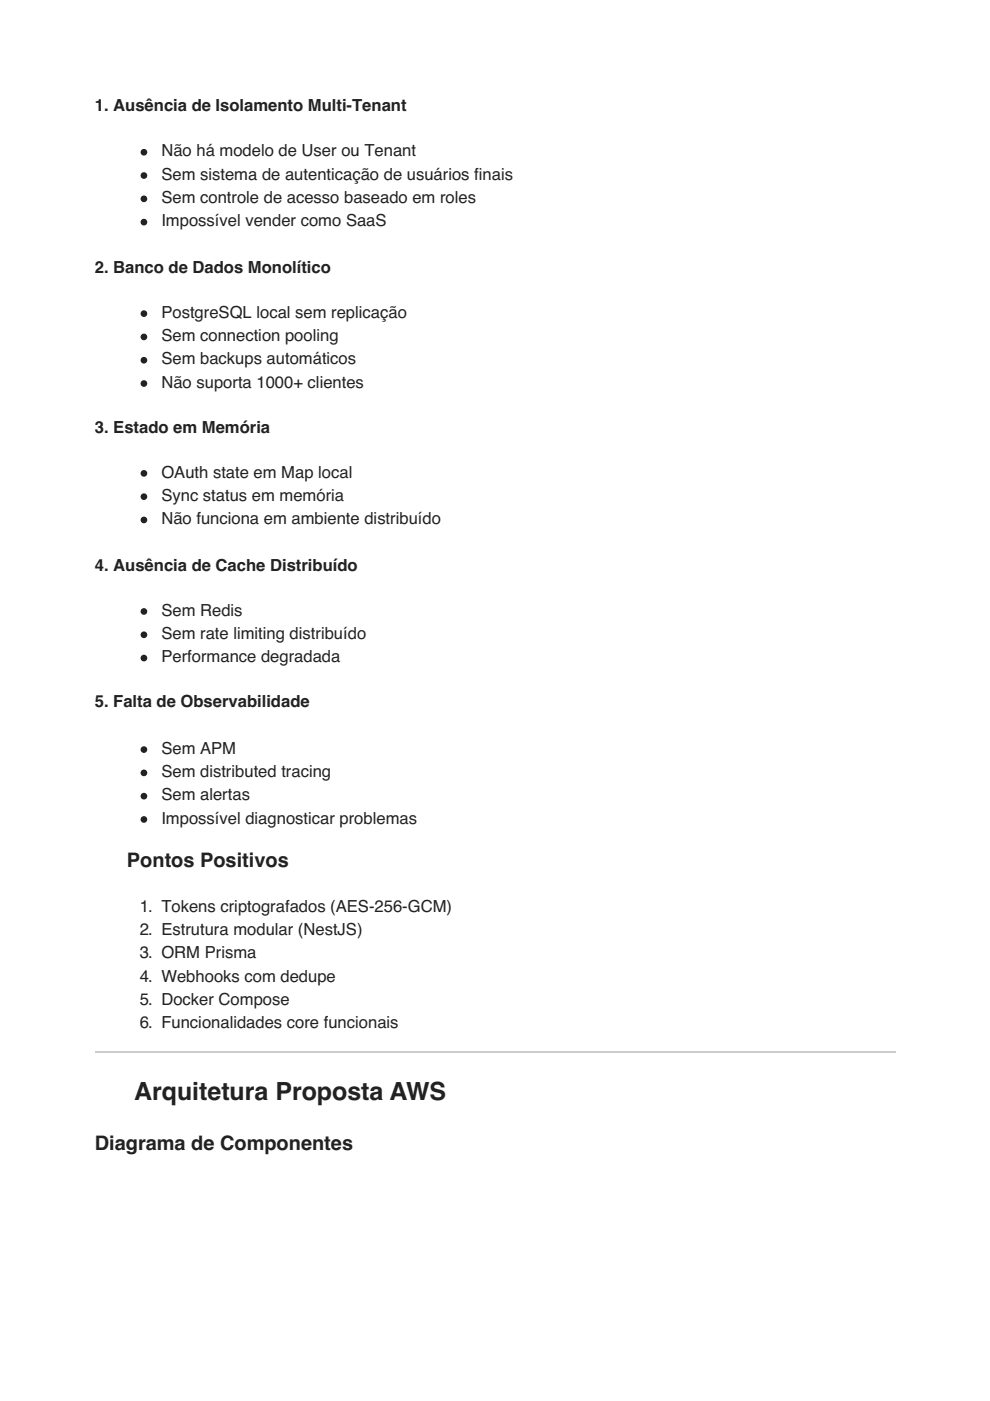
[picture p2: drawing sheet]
<svg xmlns="http://www.w3.org/2000/svg" width="210mm" height="297mm" viewBox="0 0 210 297" stroke-linecap="round" stroke-linejoin="round" font-family="sans-serif">
<defs><g id="words">
<text font-size="5.3" fill="#222" x="28.4" y="233.2">Arquitetura Proposta AWS</text>
<g font-size="4.2" fill="#222">
<text x="26.9" y="183.8">Pontos Positivos</text>
<text x="20.1" y="243.8">Diagrama de Componentes</text>
</g>
<g font-size="3.5" fill="#222">
<text x="20.1" y="23.6">1. Ausência de Isolamento Multi-Tenant</text>
<text x="34.2" y="33.2">Não há modelo de User ou Tenant</text>
<text x="34.2" y="38.1">Sem sistema de autenticação de usuários finais</text>
<text x="34.2" y="43">Sem controle de acesso baseado em roles</text>
<text x="34.2" y="48">Impossível vender como SaaS</text>
<text x="20.1" y="57.9">2. Banco de Dados Monolítico</text>
<text x="34.2" y="67.4">PostgreSQL local sem replicação</text>
<text x="34.2" y="72.3">Sem connection pooling</text>
<text x="34.2" y="77.3">Sem backups automáticos</text>
<text x="34.2" y="82.2">Não suporta 1000+ clientes</text>
<text x="20.1" y="91.7">3. Estado em Memória</text>
<text x="34.2" y="101.2">OAuth state em Map local</text>
<text x="34.2" y="106.2">Sync status em memória</text>
<text x="34.2" y="111.1">Não funciona em ambiente distribuído</text>
<text x="20.1" y="121">4. Ausência de Cache Distribuído</text>
<text x="34.2" y="130.5">Sem Redis</text>
<text x="34.2" y="135.5">Sem rate limiting distribuído</text>
<text x="34.2" y="140.4">Performance degradada</text>
<text x="20.1" y="149.9">5. Falta de Observabilidade</text>
<text x="34.2" y="159.8">Sem APM</text>
<text x="34.2" y="164.7">Sem distributed tracing</text>
<text x="34.2" y="169.7">Sem alertas</text>
<text x="34.2" y="174.6">Impossível diagnosticar problemas</text>
<text x="29.6" y="193.3">1. Tokens criptografados (AES-256-GCM)</text>
<text x="29.6" y="198.3">2. Estrutura modular (NestJS)</text>
<text x="29.6" y="203.2">3. ORM Prisma</text>
<text x="29.6" y="208.1">4. Webhooks com dedupe</text>
<text x="29.6" y="213.1">5. Docker Compose</text>
<text x="29.6" y="218">6. Funcionalidades core funcionais</text>
</g>
</g></defs>
<path d="M20.1 223.1h169.7" fill="none" stroke="#ccc" stroke-width=".35"/>
<g fill="#222" stroke="#222" stroke-width=".35">
<circle cx="30.5" cy="32.3" r=".53"/>
<circle cx="30.5" cy="37.2" r=".53"/>
<circle cx="30.5" cy="42.2" r=".53"/>
<circle cx="30.5" cy="47.1" r=".53"/>
<circle cx="30.5" cy="66.5" r=".53"/>
<circle cx="30.5" cy="71.4" r=".53"/>
<circle cx="30.5" cy="76.4" r=".53"/>
<circle cx="30.5" cy="81.3" r=".53"/>
<circle cx="30.5" cy="100.4" r=".53"/>
<circle cx="30.5" cy="105.3" r=".53"/>
<circle cx="30.5" cy="110.2" r=".53"/>
<circle cx="30.5" cy="129.6" r=".53"/>
<circle cx="30.5" cy="134.6" r=".53"/>
<circle cx="30.5" cy="139.5" r=".53"/>
<circle cx="30.5" cy="158.9" r=".53"/>
<circle cx="30.5" cy="163.9" r=".53"/>
<circle cx="30.5" cy="168.8" r=".53"/>
<circle cx="30.5" cy="173.7" r=".53"/>
</g>
<use href="#words"/>
</svg>
